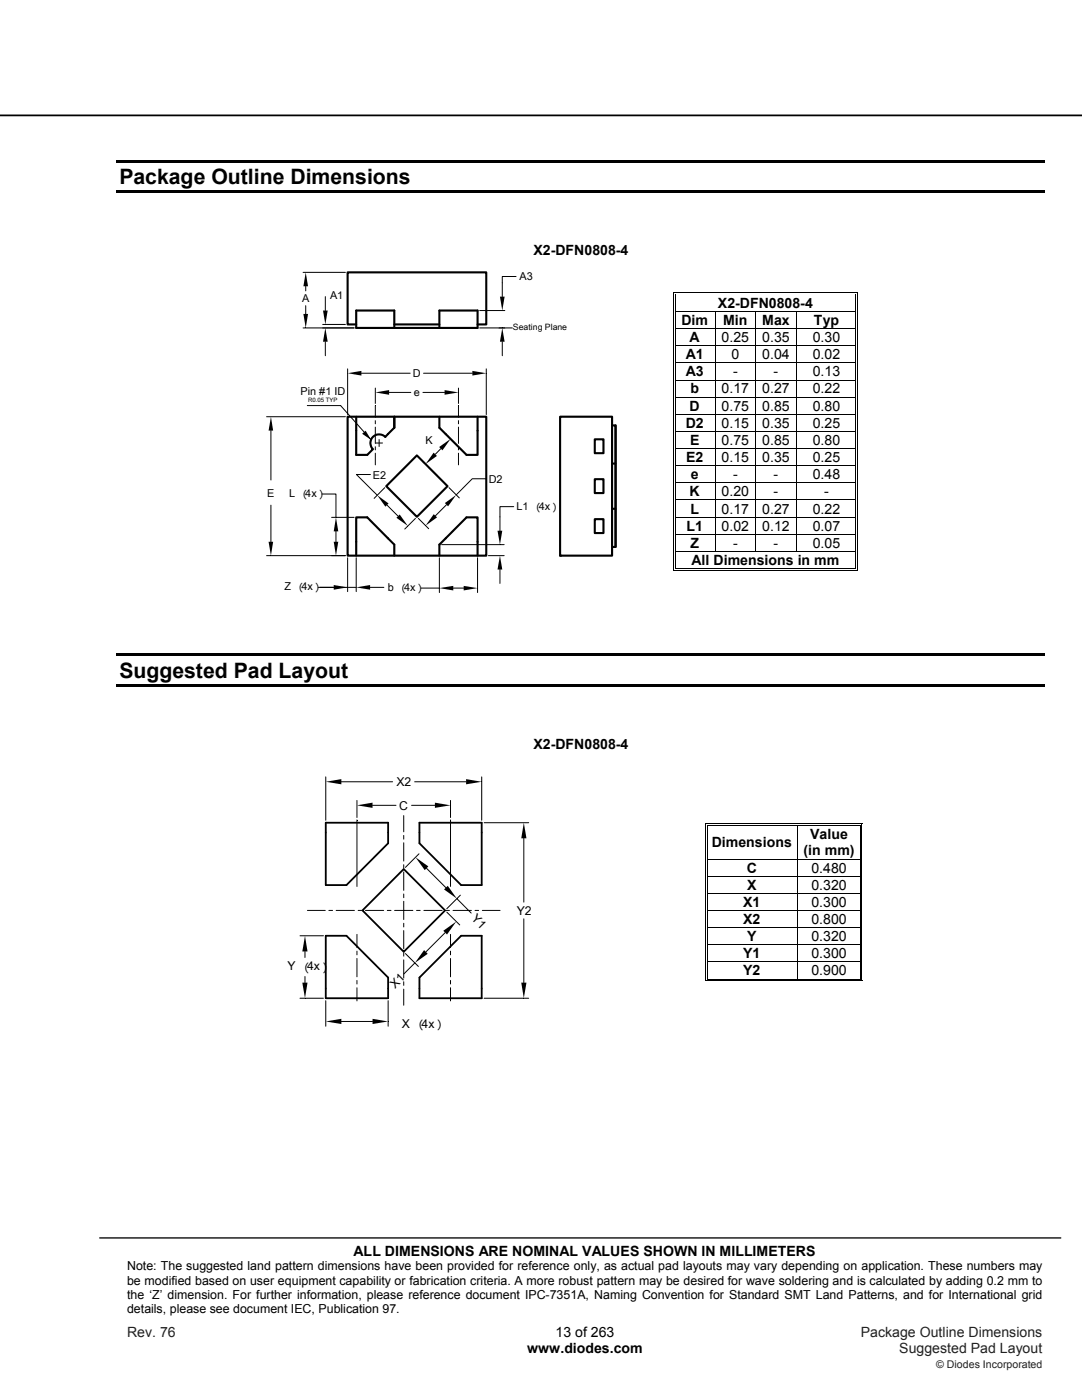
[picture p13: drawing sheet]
<svg xmlns="http://www.w3.org/2000/svg" width="216mm" height="279mm" viewBox="0 0 216 279" stroke-linecap="round" stroke-linejoin="round" font-family="sans-serif">
<defs><g id="words">
<g font-size="4.2">
<text x="23.8" y="36.7">Package Outline Dimensions</text>
<text x="23.8" y="135.3">Suggested Pad Layout</text>
</g>
<g font-size="2.8">
<text x="106.4" y="50.9">X2-DFN0808-4</text>
<text x="136" y="64.8">Dim</text>
<text x="143.3" y="61.4">X2-DFN0808-4</text>
<text x="144.3" y="64.8">Min</text>
<text x="152.1" y="64.8">Max</text>
<text x="162.4" y="64.8">Typ</text>
<text x="136.8" y="71.7">A1</text>
<text x="137.6" y="68.3">A</text>
<text x="144" y="68.3">0.25</text>
<text x="145.9" y="71.7">0</text>
<text x="152.1" y="71.7">0.04</text>
<text x="152.1" y="68.3">0.35</text>
<text x="162.2" y="71.7">0.02</text>
<text x="162.2" y="68.3">0.30</text>
<text x="136.8" y="75.1">A3</text>
<text x="146.3" y="75.1">-</text>
<text x="154.4" y="75.1">-</text>
<text x="162.2" y="75.1">0.13</text>
<text x="137.6" y="82">D</text>
<text x="137.8" y="78.5">b</text>
<text x="144" y="78.5">0.17</text>
<text x="144" y="82">0.75</text>
<text x="152.1" y="78.5">0.27</text>
<text x="152.1" y="82">0.85</text>
<text x="162.2" y="78.5">0.22</text>
<text x="162.2" y="82">0.80</text>
<text x="136.8" y="85.4">D2</text>
<text x="137.7" y="88.8">E</text>
<text x="144" y="85.4">0.15</text>
<text x="144" y="88.8">0.75</text>
<text x="152.1" y="85.4">0.35</text>
<text x="152.1" y="88.8">0.85</text>
<text x="162.2" y="85.4">0.25</text>
<text x="162.2" y="88.8">0.80</text>
<text x="136.9" y="92.2">E2</text>
<text x="137.8" y="95.6">e</text>
<text x="144" y="92.2">0.15</text>
<text x="146.3" y="95.6">-</text>
<text x="152.1" y="92.2">0.35</text>
<text x="154.4" y="95.6">-</text>
<text x="162.2" y="92.2">0.25</text>
<text x="162.2" y="95.6">0.48</text>
<text x="137.6" y="99.1">K</text>
<text x="144" y="99.1">0.20</text>
<text x="154.4" y="99.1">-</text>
<text x="164.5" y="99.1">-</text>
<text x="137" y="105.9">L1</text>
<text x="137.8" y="102.5">L</text>
<text x="144" y="102.5">0.17</text>
<text x="144" y="105.9">0.02</text>
<text x="152.1" y="102.5">0.27</text>
<text x="152.1" y="105.9">0.12</text>
<text x="162.2" y="102.5">0.22</text>
<text x="162.2" y="105.9">0.07</text>
<text x="137.8" y="109.3">Z</text>
<text x="138" y="112.8">All Dimensions in mm</text>
<text x="146.3" y="109.3">-</text>
<text x="154.4" y="109.3">-</text>
<text x="162.2" y="109.3">0.05</text>
<text x="106.4" y="149.5">X2-DFN0808-4</text>
<text x="161.7" y="167.5">Value</text>
<text x="142" y="169.1">Dimensions</text>
<text x="160.4" y="170.7">(in mm)</text>
<text x="149" y="174.1">C</text>
<text x="149.1" y="177.6">X</text>
<text x="161.9" y="174.1">0.480</text>
<text x="161.9" y="177.6">0.320</text>
<text x="148.3" y="181">X1</text>
<text x="148.3" y="184.4">X2</text>
<text x="161.9" y="181">0.300</text>
<text x="161.9" y="184.4">0.800</text>
<text x="148.3" y="191.2">Y1</text>
<text x="149.1" y="187.8">Y</text>
<text x="161.9" y="187.8">0.320</text>
<text x="161.9" y="191.2">0.300</text>
<text x="148.3" y="194.7">Y2</text>
<text x="161.9" y="194.7">0.900</text>
<text x="70.6" y="250.6">ALL DIMENSIONS ARE NOMINAL VALUES SHOWN IN MILLIMETERS</text>
<text x="110.9" y="266.8">13 of 263</text>
<text x="105.2" y="270.1">www.diodes.com</text>
</g>
<g font-size="2.8" fill="#231f20">
<text x="25.4" y="266.8">Rev. 76</text>
<text x="171.8" y="266.8">Package Outline Dimensions</text>
<text x="179.5" y="270.1">Suggested Pad Layout</text>
</g>
<g font-size="2.5">
<text x="25.4" y="253.5">Note: The suggested land pattern dimensions have been provided for reference only, as actual pad layouts may vary depending on application. These numbers may</text>
<text x="25.4" y="256.4">be modified based on user equipment capability or fabrication criteria. A more robust pattern may be desired for wave soldering and is calculated by adding 0.2 mm to</text>
<text x="25.4" y="259.2">the ‘Z’ dimension. For further information, please reference document IPC-7351A, Naming Convention for Standard SMT Land Patterns, and for International grid</text>
<text x="25.4" y="262.1">details, please see document IEC, Publication 97.</text>
</g>
<g font-size="2.4">
<text x="79.1" y="156.9">X2</text>
<text x="79.7" y="161.6">C</text>
<text x="94" y="183.4" transform="rotate(45 94 183.4)">Y1</text>
<text x="103.1" y="182.6">Y2</text>
<text x="57.4" y="193.7">Y</text>
<text x="61.3" y="193.7">4x</text>
<text x="61.6" y="194.3" transform="rotate(-90 61.6 194.3)">︵</text>
<text x="66.5" y="194.3" transform="rotate(-90 66.5 194.3)">︶</text>
<text x="78.8" y="197.4" transform="rotate(-45 78.8 197.4)">X1</text>
<text x="80.2" y="205.1">X</text>
<text x="84.1" y="205.1">4x</text>
<text x="84.4" y="205.7" transform="rotate(-90 84.4 205.7)">︵</text>
<text x="89.3" y="205.7" transform="rotate(-90 89.3 205.7)">︶</text>
</g>
<g font-size="2.2">
<text x="65.9" y="59.6">A1</text>
<text x="103.7" y="56">A3</text>
<text x="60.3" y="60.3">A</text>
<text x="82.4" y="75.3">D</text>
<text x="60" y="78.8">Pin #1 ID</text>
<text x="82.6" y="79.1">e</text>
<text x="84.9" y="88.6">K</text>
<text x="74.4" y="95.5">E2</text>
<text x="53.3" y="99.1">E</text>
<text x="57.7" y="99.2">L</text>
<text x="60.9" y="99.2">4x</text>
<text x="61.2" y="99.8" transform="rotate(-90 61.2 99.8)">︵</text>
<text x="65.5" y="99.8" transform="rotate(-90 65.5 99.8)">︶</text>
<text x="97.5" y="96.4">D2</text>
<text x="103" y="101.7">L1</text>
<text x="107.5" y="101.7">4x</text>
<text x="107.8" y="102.3" transform="rotate(-90 107.8 102.3)">︵</text>
<text x="112.1" y="102.3" transform="rotate(-90 112.1 102.3)">︶</text>
<text x="56.8" y="117.8">Z</text>
<text x="60.1" y="117.8">4x</text>
<text x="60.4" y="118.4" transform="rotate(-90 60.4 118.4)">︵</text>
<text x="64.7" y="118.4" transform="rotate(-90 64.7 118.4)">︶</text>
<text x="77.4" y="118">b</text>
<text x="80.6" y="118">4x</text>
<text x="80.9" y="118.6" transform="rotate(-90 80.9 118.6)">︵</text>
<text x="85.3" y="118.6" transform="rotate(-90 85.3 118.6)">︶</text>
</g>
<text font-size="2.1" fill="#231f20" x="186.8" y="273">© Diodes Incorporated</text>
<text font-size="1.7" x="102.3" y="65.9">Seating Plane</text>
<text font-size="1.2" x="61.5" y="80.2">R0.05 TYP</text>
</g></defs>
<path d="M0 23h215.9" fill="none" stroke="#000" stroke-width=".35"/>
<path d="M19.9 247.1h191.8" fill="none" stroke="#000" stroke-width=".26"/>
<path d="M23.3 31.9h185.2v.5h-185.2zM23.3 38h185.2v.5h-185.2z" fill="#000"/>
<g fill="#fff">
<path d="M134.8 58.8h35.9v3.3h-35.9z"/>
<path d="M135.3 58.8h34.9v3.3h-34.9z"/>
</g>
<path d="M134.3 58.3h.2v.5h-.2zM134.3 58.3h.5v.2h-.5zM134.7 58.6h.1v.2h-.1z" fill="#000"/>
<path d="M134.8 58.4h35.9M134.8 58.7h35.9" fill="none" stroke="#000" stroke-width=".2"/>
<path d="M134.8 58.8h35.9z" fill="#fff"/>
<path d="M170.7 58.3h.5v.2h-.5zM170.7 58.6h.2v.2h-.2zM171 58.3h.2v.5h-.2z" fill="#000"/>
<path d="M134.4 58.8v3.3M134.7 58.8v3.3M170.8 58.8v3.3M171.1 58.8v3.3" fill="none" stroke="#000" stroke-width=".2"/>
<g fill="#fff">
<path d="M134.8 62.2h7.8v3.3h-7.8z"/>
<path d="M135.3 62.2h6.7v3.3h-6.7z"/>
<path d="M142.8 62.2h7.9v3.3h-7.9z"/>
<path d="M143.4 62.2h6.7v3.3h-6.7z"/>
<path d="M150.9 62.2h7.9v3.3h-7.9z"/>
<path d="M151.5 62.2h6.7v3.3h-6.7z"/>
</g>
<path d="M134.3 62.1h.2v.1h-.2zM134.7 62.1h.1v.1h-.1zM170.7 62.1h.2v.1h-.2zM171 62.1h.2v.1h-.2z" fill="#000"/>
<path d="M134.4 62.2v3.3M134.7 62.2v3.3M134.8 62.1h35.9M142.7 62.2v3.3M150.8 62.2v3.3M158.9 62.2v3.3M170.8 62.2v3.3M171.1 62.2v3.3" fill="none" stroke="#000" stroke-width=".2"/>
<g fill="#fff">
<path d="M134.8 65.7h7.8v3.2h-7.8z"/>
<path d="M135.3 65.7h6.7v3.2h-6.7z"/>
<path d="M142.8 65.7h7.9v3.2h-7.9z"/>
<path d="M143.4 65.7h6.7v3.2h-6.7z"/>
<path d="M150.9 65.7h7.9v3.2h-7.9z"/>
<path d="M151.5 65.7h6.7v3.2h-6.7z"/>
</g>
<g fill="#000">
<path d="M134.3 65.5h.2v.2h-.2zM134.3 68.9h.2v.2h-.2zM134.3 72.3h.2v.2h-.2zM134.3 75.8h.2v.1h-.2zM134.3 79.2h.2v.1h-.2zM134.7 65.5h.1v.2h-.1zM134.7 68.9h.1v.2h-.1zM134.7 72.3h.1v.2h-.1zM134.7 75.8h.1v.1h-.1zM134.7 79.2h.1v.1h-.1zM170.7 65.5h.2v.2h-.2zM170.7 68.9h.2v.2h-.2z"/>
<path d="M170.7 72.3h.2v.2h-.2zM170.7 75.8h.2v.1h-.2zM170.7 79.2h.2v.1h-.2zM171 65.5h.2v.2h-.2zM171 68.9h.2v.2h-.2zM171 72.3h.2v.2h-.2zM171 75.8h.2v.1h-.2zM171 79.2h.2v.1h-.2z"/>
</g>
<g fill="none" stroke="#000" stroke-width=".2">
<path d="M134.4 65.7v3.2M134.4 69.1v3.2M134.4 72.5v3.3M134.4 75.9v3.3M134.4 79.3v3.3M134.7 65.7v3.2M134.7 69.1v3.2M134.7 72.5v3.3M134.7 75.9v3.3M134.7 79.3v3.3M134.8 65.6h35.9M134.8 69h35.9"/>
<path d="M134.8 72.4h35.9M134.8 75.8h35.9M134.8 79.2h35.9M142.7 65.7v3.2M142.7 69.1v3.2M142.7 72.5v3.3M142.7 75.9v3.3M142.7 79.3v3.3M150.8 65.7v3.2M150.8 69.1v3.2M150.8 72.5v3.3M150.8 75.9v3.3"/>
<path d="M150.8 79.3v3.3M158.9 65.7v3.2M158.9 69.1v3.2M158.9 72.5v3.3M158.9 75.9v3.3M158.9 79.3v3.3M170.8 65.7v3.2M170.8 69.1v3.2M170.8 72.5v3.3M170.8 75.9v3.3M170.8 79.3v3.3M171.1 65.7v3.2"/>
<path d="M171.1 69.1v3.2M171.1 72.5v3.3M171.1 75.9v3.3M171.1 79.3v3.3"/>
</g>
<g fill="#fff">
<path d="M134.8 82.8h7.8v3.2h-7.8z"/>
<path d="M135.3 82.8h6.7v3.2h-6.7z"/>
<path d="M142.8 82.8h7.9v3.2h-7.9z"/>
<path d="M143.4 82.8h6.7v3.2h-6.7z"/>
<path d="M150.9 82.8h7.9v3.2h-7.9z"/>
<path d="M151.5 82.8h6.7v3.2h-6.7z"/>
</g>
<path d="M134.3 82.6h.2v.2h-.2zM134.7 82.6h.1v.2h-.1zM170.7 82.6h.2v.2h-.2zM171 82.6h.2v.2h-.2z" fill="#000"/>
<path d="M134.4 82.8v3.2M134.7 82.8v3.2M134.8 82.7h35.9M142.7 82.8v3.2M150.8 82.8v3.2M158.9 82.8v3.2M170.8 82.8v3.2M171.1 82.8v3.2" fill="none" stroke="#000" stroke-width=".2"/>
<g fill="#fff">
<path d="M134.8 86.2h7.8v3.2h-7.8z"/>
<path d="M135.3 86.2h6.7v3.2h-6.7z"/>
<path d="M142.8 86.2h7.9v3.2h-7.9z"/>
<path d="M143.4 86.2h6.7v3.2h-6.7z"/>
<path d="M150.9 86.2h7.9v3.2h-7.9z"/>
<path d="M151.5 86.2h6.7v3.2h-6.7z"/>
</g>
<path d="M134.3 86h.2v.2h-.2zM134.7 86h.1v.2h-.1zM170.7 86h.2v.2h-.2zM171 86h.2v.2h-.2z" fill="#000"/>
<path d="M134.4 86.2v3.2M134.7 86.2v3.2M134.8 86.1h35.9M142.7 86.2v3.2M150.8 86.2v3.2M158.9 86.2v3.2M170.8 86.2v3.2M171.1 86.2v3.2" fill="none" stroke="#000" stroke-width=".2"/>
<g fill="#fff">
<path d="M134.8 89.6h7.8v3.3h-7.8z"/>
<path d="M135.3 89.6h6.7v3.3h-6.7z"/>
<path d="M142.8 89.6h7.9v3.3h-7.9z"/>
<path d="M143.4 89.6h6.7v3.3h-6.7z"/>
<path d="M150.9 89.6h7.9v3.3h-7.9z"/>
<path d="M151.5 89.6h6.7v3.3h-6.7z"/>
</g>
<path d="M134.3 89.4h.2v.2h-.2zM134.7 89.4h.1v.2h-.1zM170.7 89.4h.2v.2h-.2zM171 89.4h.2v.2h-.2z" fill="#000"/>
<path d="M134.4 89.6v3.3M134.7 89.6v3.3M134.8 89.5h35.9M142.7 89.6v3.3M150.8 89.6v3.3M158.9 89.6v3.3M170.8 89.6v3.3M171.1 89.6v3.3" fill="none" stroke="#000" stroke-width=".2"/>
<g fill="#fff">
<path d="M134.8 93h7.8v3.3h-7.8z"/>
<path d="M135.3 93h6.7v3.3h-6.7z"/>
<path d="M142.8 93h7.9v3.3h-7.9z"/>
<path d="M143.4 93h6.7v3.3h-6.7z"/>
<path d="M150.9 93h7.9v3.3h-7.9z"/>
<path d="M151.5 93h6.7v3.3h-6.7z"/>
</g>
<path d="M134.3 92.9h.2v.1h-.2zM134.7 92.9h.1v.1h-.1zM170.7 92.9h.2v.1h-.2zM171 92.9h.2v.1h-.2z" fill="#000"/>
<path d="M134.4 93v3.3M134.7 93v3.3M134.8 92.9h35.9M142.7 93v3.3M150.8 93v3.3M158.9 93v3.3M170.8 93v3.3M171.1 93v3.3" fill="none" stroke="#000" stroke-width=".2"/>
<g fill="#fff">
<path d="M134.8 96.5h7.8v3.2h-7.8z"/>
<path d="M135.3 96.5h6.7v3.2h-6.7z"/>
<path d="M142.8 96.5h7.9v3.2h-7.9z"/>
<path d="M143.4 96.5h6.7v3.2h-6.7z"/>
<path d="M150.9 96.5h7.9v3.2h-7.9z"/>
<path d="M151.5 96.5h6.7v3.2h-6.7z"/>
</g>
<path d="M134.3 96.3h.2v.2h-.2zM134.7 96.3h.1v.2h-.1zM170.7 96.3h.2v.2h-.2zM171 96.3h.2v.2h-.2z" fill="#000"/>
<path d="M134.4 96.5v3.2M134.7 96.5v3.2M134.8 96.4h35.9M142.7 96.5v3.2M150.8 96.5v3.2M158.9 96.5v3.2M170.8 96.5v3.2M171.1 96.5v3.2" fill="none" stroke="#000" stroke-width=".2"/>
<g fill="#fff">
<path d="M134.8 99.9h7.8v3.2h-7.8z"/>
<path d="M135.3 99.9h6.7v3.2h-6.7z"/>
<path d="M142.8 99.9h7.9v3.2h-7.9z"/>
<path d="M143.4 99.9h6.7v3.2h-6.7z"/>
<path d="M150.9 99.9h7.9v3.2h-7.9z"/>
<path d="M151.5 99.9h6.7v3.2h-6.7z"/>
</g>
<path d="M134.3 99.7h.2v.2h-.2zM134.7 99.7h.1v.2h-.1zM170.7 99.7h.2v.2h-.2zM171 99.7h.2v.2h-.2z" fill="#000"/>
<path d="M134.4 99.9v3.2M134.7 99.9v3.2M134.8 99.8h35.9M142.7 99.9v3.2M150.8 99.9v3.2M158.9 99.9v3.2M170.8 99.9v3.2M171.1 99.9v3.2" fill="none" stroke="#000" stroke-width=".2"/>
<g fill="#fff">
<path d="M134.8 103.3h7.8v3.3h-7.8z"/>
<path d="M135.3 103.3h6.7v3.3h-6.7z"/>
<path d="M142.8 103.3h7.9v3.3h-7.9z"/>
<path d="M143.4 103.3h6.7v3.3h-6.7z"/>
<path d="M150.9 103.3h7.9v3.3h-7.9z"/>
<path d="M151.5 103.3h6.7v3.3h-6.7z"/>
</g>
<path d="M134.3 103.1h.2v.2h-.2zM134.7 103.1h.1v.2h-.1zM170.7 103.1h.2v.2h-.2zM171 103.1h.2v.2h-.2z" fill="#000"/>
<path d="M134.4 103.3v3.3M134.7 103.3v3.3M134.8 103.2h35.9M142.7 103.3v3.3M150.8 103.3v3.3M158.9 103.3v3.3M170.8 103.3v3.3M171.1 103.3v3.3" fill="none" stroke="#000" stroke-width=".2"/>
<g fill="#fff">
<path d="M134.8 106.7h7.8v3.3h-7.8z"/>
<path d="M135.3 106.7h6.7v3.3h-6.7z"/>
<path d="M142.8 106.7h7.9v3.3h-7.9z"/>
<path d="M143.4 106.7h6.7v3.3h-6.7z"/>
<path d="M150.9 106.7h7.9v3.3h-7.9z"/>
<path d="M151.5 106.7h6.7v3.3h-6.7z"/>
</g>
<g fill="#000">
<path d="M134.3 106.6h.2v.1h-.2zM134.3 110h.2v.1h-.2zM134.3 113.7h.5v.2h-.5zM134.7 106.6h.1v.1h-.1zM134.7 110h.1v.1h-.1zM134.7 113.4h.1v.2h-.1zM170.7 106.6h.2v.1h-.2zM170.7 110h.2v.1h-.2zM170.7 113.7h.5v.2h-.5zM170.7 113.4h.2v.2h-.2zM171 106.6h.2v.1h-.2zM171 110h.2v.1h-.2z"/>
<path d="M171 113.4h.2v.5h-.2zM23.3 130.4h185.2v.6h-185.2zM23.3 136.5h185.2v.6h-185.2z"/>
</g>
<g fill="none" stroke="#000" stroke-width=".2">
<path d="M134.4 106.7v3.3M134.4 110.1v3.8M134.7 106.7v3.3M134.7 110.1v3.3M134.8 106.6h35.9M134.8 110h35.9M134.8 113.8h35.9M134.8 113.5h35.9M142.7 106.7v3.3M150.8 106.7v3.3M158.9 106.7v3.3M170.8 106.7v3.3"/>
<path d="M170.8 110.1v3.3M171.1 106.7v3.3M171.1 110.1v3.3"/>
</g>
<g fill="#fff">
<path d="M141.2 164.9h17.8v6.5h-17.8z"/>
<path d="M141.6 166.5h16.8v3.2h-16.8z"/>
</g>
<path d="M140.7 164.3h.2v.6h-.2zM140.7 164.3h.5v.2h-.5zM141 164.7h.2v.2h-.2zM141 164.7h.2v.1h-.2z" fill="#000"/>
<path d="M141.2 164.4h17.8M141.2 164.8h17.8" fill="none" stroke="#000" stroke-width=".2"/>
<path d="M141.2 164.8l17.8 .1z" fill="#fff"/>
<path d="M159 164.8l.2 .1zM159 164.3h.5v.2h-.5zM159 164.7h.5v.1h-.5zM171.6 164.3h.5v.2h-.5zM171.6 164.7h.1v.2h-.1zM171.6 164.7h.1v.1h-.1zM171.9 164.3h.2v.6h-.2z" fill="#000"/>
<path d="M140.8 164.9v6.5M141.1 164.9v6.5M159.1 164.9v6.5M159.5 164.4h12.1M159.5 164.8h12.1M171.6 164.9v6.5M172 164.9v6.5" fill="none" stroke="#000" stroke-width=".2"/>
<g fill="#fff">
<path d="M141.2 171.5h17.8v3.3h-17.8z"/>
<path d="M141.6 171.5h16.8v3.3h-16.8z"/>
</g>
<g fill="#000">
<path d="M140.7 171.4h.2v.1h-.2zM140.7 174.8h.2v.1h-.2zM140.7 178.2h.2v.2h-.2zM141 171.4h.2v.1h-.2zM141 174.8h.2v.1h-.2zM141 178.2h.2v.2h-.2zM171.6 171.4h.1v.1h-.1zM171.6 174.8h.1v.1h-.1zM171.6 178.2h.1v.2h-.1zM171.9 171.4h.2v.1h-.2zM171.9 174.8h.2v.1h-.2zM171.9 178.2h.2v.2h-.2z"/>
<path d="M140.7 181.6h.2v.2h-.2zM140.7 185h.2v.2h-.2zM141 181.6h.2v.2h-.2zM141 185h.2v.2h-.2zM171.6 181.6h.1v.2h-.1zM171.6 185h.1v.2h-.1zM171.9 181.6h.2v.2h-.2zM171.9 185h.2v.2h-.2z"/>
</g>
<g fill="none" stroke="#000" stroke-width=".2">
<path d="M140.8 171.5v3.3M140.8 174.9v3.3M140.8 178.4v3.2M141.1 171.5v3.3M141.1 174.9v3.3M141.1 178.4v3.2M141.2 171.4h30.4M141.2 174.9h30.4M141.2 178.3h30.4M159.1 171.5v3.3M159.1 174.9v3.3M159.1 178.4v3.2"/>
<path d="M171.6 171.5v3.3M171.6 174.9v3.3M171.6 178.4v3.2M172 171.5v3.3M172 174.9v3.3M172 178.4v3.2M140.8 181.8v3.2M140.8 185.2v3.3M141.1 181.8v3.2M141.1 185.2v3.3M141.2 181.7h30.4M141.2 185.1h30.4"/>
<path d="M159.1 181.8v3.2M159.1 185.2v3.3M171.6 181.8v3.2M171.6 185.2v3.3M172 181.8v3.2M172 185.2v3.3"/>
</g>
<g fill="#fff">
<path d="M141.2 188.6h17.8v3.3h-17.8z"/>
<path d="M141.6 188.6h16.8v3.3h-16.8z"/>
</g>
<path d="M140.7 188.5h.2v.1h-.2zM141 188.5h.2v.1h-.2zM171.6 188.5h.1v.1h-.1zM171.9 188.5h.2v.1h-.2z" fill="#000"/>
<path d="M140.8 188.6v3.3M141.1 188.6v3.3M141.2 188.6h30.4M159.1 188.6v3.3M171.6 188.6v3.3M172 188.6v3.3" fill="none" stroke="#000" stroke-width=".2"/>
<g fill="#fff">
<path d="M141.2 192.1h17.8v3.2h-17.8z"/>
<path d="M141.6 192.1h16.8v3.2h-16.8z"/>
</g>
<g fill="#000">
<path d="M140.7 191.9h.2v.2h-.2zM140.7 195.7h.5v.1h-.5zM141 191.9h.2v.2h-.2zM141 195.3h.2v.2h-.2zM159 195.3h.5v.2h-.5zM171.6 191.9h.1v.2h-.1zM171.6 195.7h.5v.1h-.5zM171.6 195.3h.1v.2h-.1zM171.9 191.9h.2v.2h-.2zM171.9 195.3h.2v.5h-.2z"/>
<circle cx="111.8" cy="110.9" r=".21"/>
</g>
<g fill="none" stroke="#000" stroke-width=".2">
<path d="M60.5 54.4h8.4M61 57.1v1M64.9 59.2v2.8M103 55.2h-2.8v4M60.5 65.4h10.2M61 61v1.7M64.4 64.7h4.5M64.9 68.2v2.8M69.4 73.6v9.1M72.1 74.5h9.8M74.9 77.4v3.1M77.6 78.3h4.4"/>
<path d="M84.4 78.3h4.3M84.5 74.5h9.8M91.5 77.4v3.1M95.7 65.4h6.5M95.7 62h5M97 73.6v9.1M100.2 68.2v2.8M53.2 83.2h15.7M54.1 85.9v9.9M61.3 80.9h6.7l6 6.9M64.3 98.6h2.7v4.7M73.9 94.7h-2.8l4.2 4.1"/>
<path d="M74.9 81v2.3M74.9 83.9v.7M74.9 85.2v3.3M74.9 89.2v.6M74.9 90.4v2.4M75 88.4h1.3M75.6 87.7v1.4M76.8 97.3l-2.1 2.2M84.3 92l.5 .5M87.9 89.6l-1 1.1M89.3 87l.5 .5M89.6 97.3l2.1 2.1"/>
<path d="M91.5 81v2.3M91.5 83.9v.7M91.5 85.2v3.3M91.5 89.2v.6M91.5 90.4v2.4M97 95.5h-2.8l-3.2 3.3M53.2 110.9h15.7M54.1 100.8v7.3M63.5 117.2h7.6M66.2 103.3h4.5M67 106v2.1M69.4 111.3v6.8"/>
<path d="M71.1 111.3v6.8M73.9 117.2h2.7M77.2 100.8l2.2 2.2M82.9 103.5l-2.1 2.1M83.5 103.5l2 2M84 117.4h3.7M87.7 111.3v7M88.1 108.7h12.5M89.1 100.7l-2.2 2.2M90.4 117.4h2.1M95.3 111.3v7M97.5 110.9h3.1"/>
<path d="M99.8 113.7v2.7M102.5 101.1h-2.7v4.8M65 155v8.7M68.1 156h10.2M71.2 159.7v3.5M82.7 156h10.3M89.9 159.7v3.5M96.1 155v8.7M71.2 163.6v13.3M74.3 160.7h4.7M80.6 162.8v3.2M80.6 166.7v.8"/>
<path d="M80.6 168.2v3.7M80.6 172.6v.7M80.6 174v3.7M80.6 178.4v.8M80.6 179.9v3.6M82.1 160.7h4.7M83.6 170.4l-2.7 2.7M85.1 173.3l3.9 3.8M89.9 163.6v13.3M91.2 179.3l2.8 2.9M91.9 178.6l-2.7 2.8M96.6 164.2h8.9"/>
<path d="M104.5 167.3v12.7M59.9 199.2h4.6M59.9 186.8h4.6M60.9 189.9v1.2M60.9 194.9v1.2M61.3 181.7h3.6M65 199.7v5.1M65.6 181.7h.8M67.1 181.7h3.6M71.2 186.5v2.6M71.2 189.8v.8M71.2 191.3v3.6"/>
<path d="M71.2 195.7v.7M71.2 197.1v2.6M71.5 181.7h.7M72.9 181.7h3.7M77.3 181.7h.7M77.4 199.7v5.1M78.7 181.7h3.7M80.6 184.3v.7M80.6 185.7v3.7M80.6 190.1v.7M80.6 191.6v3.6M80.6 195.9v.8"/>
<path d="M80.6 197.4v3.2M80.9 190.3l2.6 2.6M82.8 192.2l-2.2 2.2M83.1 181.7h.7M84.6 181.7h3.6M88.8 186.1l-3.8 3.9M88.9 181.7h.8M89.2 182l2.5 2.6M89.9 186.5v2.6M89.9 189.8v.8M89.9 191.3v3.6M89.9 195.7v.7"/>
<path d="M89.9 197.1v2.6M90.4 181.7h3.7M94.8 181.7h.7M96.2 181.7h3.6M96.6 199.2h8.9M104.5 183.4v12.7M140.8 192.1v3.7M141.1 192.1v3.2M141.2 192h30.4M141.2 195.7h30.4M141.2 195.4h17.8M159.1 192.1v3.2"/>
<path d="M159.5 195.4h12.1M171.6 192.1v3.2M172 192.1v3.2M68.1 203.9h6.2"/>
</g>
<g fill="none" stroke="#000" stroke-width=".42">
<path d="M71.1 64.7h-1.7v-10.3h27.6v10.3h-1.7M78.7 65.4v-3.4h-7.6v3.4h24.2v-3.4h-7.6v3.4M78.7 64.7h9M69.4 83.2h27.6v27.7h-27.6zM71.1 83.2v7.6h2.2l1.1-1.2a1.74 1.74 0 0 1 0-2.4 1.74 1.74 0 0 1 2.5 0l1.8-1.8v-2.2M83.2 90.9l6.1 6.1-6.1 6.1-6.1-6.1zM87.7 83.2v2.2l5.4 5.4h2.2v-7.6M111.8 83.2h10.3v27.7h-10.3zM118.7 87.7h1.7v2.7h-1.7zM118.7 95.6h1.7v2.8h-1.7zM122.1 84.9h.7v24.3h-.7M122.1 92.5h.7"/>
<path d="M122.8 84.9v24.3M78.7 110.9v-2.2l-5.4-5.4h-2.2v7.6M87.7 110.9v-2.2l5.4-5.4h2.2v7.6M118.7 103.6h1.7v2.8h-1.7zM122.1 101.5h.7"/>
</g>
<g fill="#000">
<path d="M61 54.4l.5 2.7h-1zM99.8 59.2h.9l-.5 2.8zM60.5 62.7h1l-.5 2.7zM64.9 65.4l.5 2.8h-.9zM64.5 62h.9l-.5 2.7zM69.4 74.5l2.7-.5v1zM74.9 78.3l2.7-.4v.9zM88.7 77.9l2.8 .4-2.8 .5zM94.3 74l2.7 .5-2.7 .5zM100.2 65.4l.5 2.8h-.9zM54.1 83.2l.4 2.7h-.9zM72.3 86.6l.7-.6 1 1.8z"/>
<path d="M86.5 90.3l.7 .7-2.3 1.6zM87.6 89.2l2.3-1.6-1.6 2.3zM53.6 108.1h.9l-.4 2.8zM66.6 116.8l2.8 .4-2.8 .5zM66.6 108.1h.9l-.5 2.8zM67 103.3l.5 2.7h-.9zM71.1 117.2l2.8-.4v.9zM75.3 98.8l2.2 1.7-.6 .6zM79.1 103.3l.7-.6 1.6 2.3zM86.6 102.6l.6 .7-2.3 1.6zM88.8 100.4l2.2-1.6-1.6 2.2zM87.7 117.4l2.7-.5v.9z"/>
<path d="M92.5 116.9l2.8 .5-2.8 .4zM99.8 110.9l.4 2.8h-.9zM99.3 105.9h.9l-.4 2.8zM65 156l3.1-.5v1zM93 155.5l3.1 .5-3.1 .5zM71.2 160.7l3.1-.5v1zM82.9 171.1l2.6 1.8-.7 .8zM86.8 160.2l3.1 .5-3.1 .5zM88.6 177.5l.7-.7 1.9 2.5zM104.5 164.2l.6 3.1h-1.1zM60.9 186.8l.5 3.1h-1.1zM60.3 196.1h1.1l-.5 3.1z"/>
<path d="M84.6 189.6l.7 .8-2.5 1.8zM88.5 185.8l2.5-1.9-1.8 2.6zM104 196.1h1.1l-.6 3.1zM65 203.9l3.1-.6v1.1zM74.3 203.3l3.1 .6-3.1 .5z"/>
</g>
<path d="M65 164.2h12.4v4.1l-8.3 8.3h-4.1zM80.6 173.4l8.2 8.3-8.2 8.2-8.3-8.2zM83.7 164.2h12.4v12.4h-4.1l-8.3-8.3zM65 186.8h4.1l8.3 8.3v4.1h-12.4zM92 186.8h4.1v12.4h-12.4v-4.1z" fill="none" stroke="#000" stroke-width=".36"/>
<use href="#words"/>
</svg>
